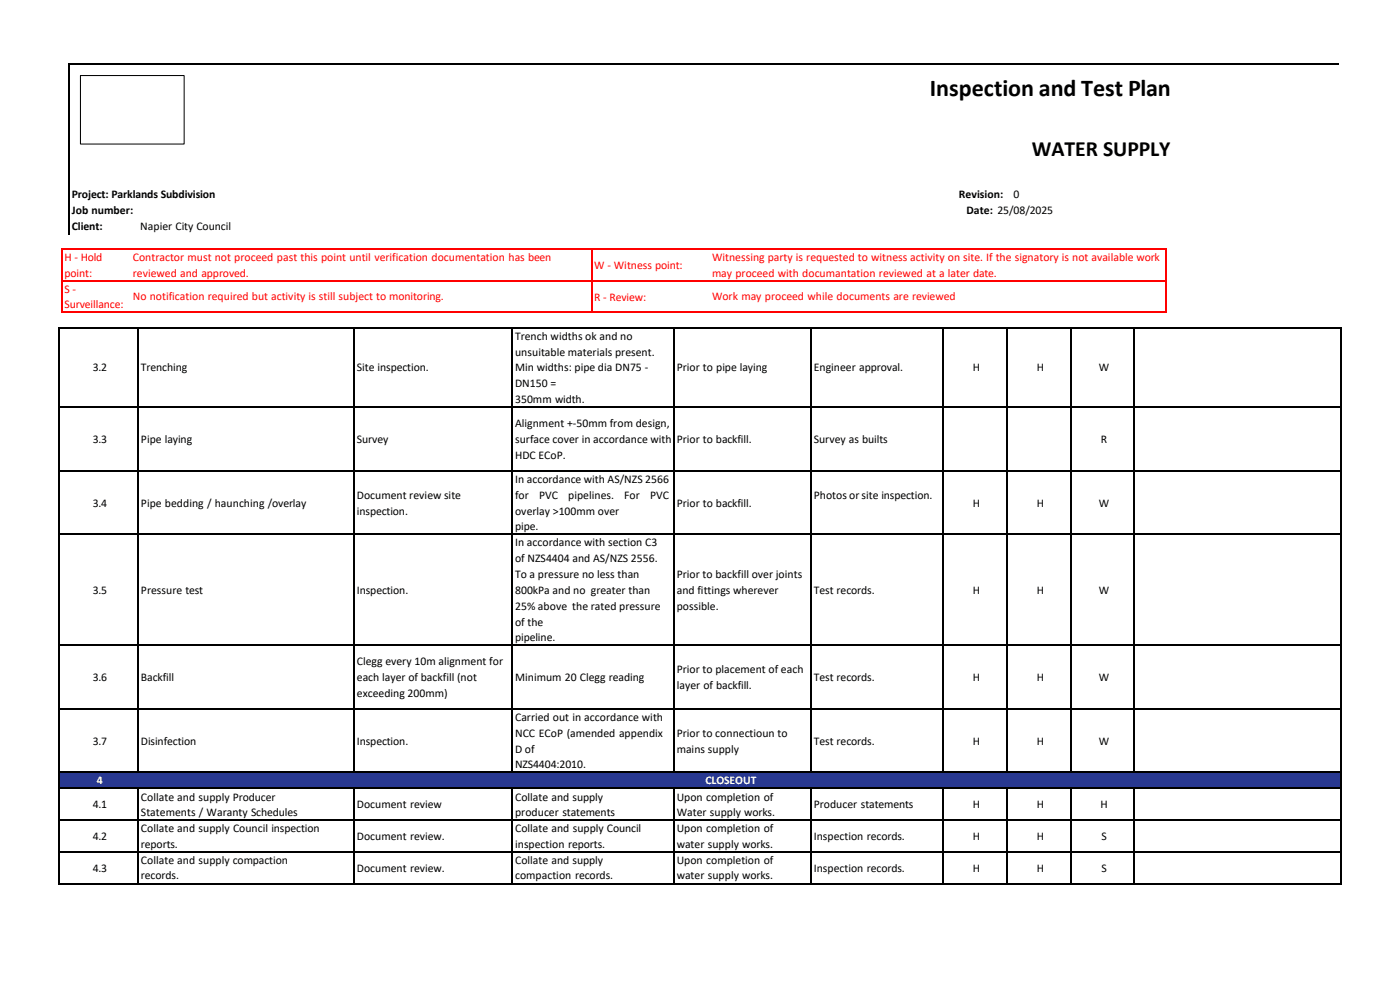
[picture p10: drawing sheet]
<svg xmlns="http://www.w3.org/2000/svg" width="420mm" height="297mm" viewBox="0 0 420 297" stroke-linecap="round" stroke-linejoin="round" font-family="sans-serif">
<defs><g id="words">
<text font-size="7.2" x="278.9" y="28.7">Inspection and Test Plan</text>
<text font-size="6.5" x="309.5" y="46.8">WATER SUPPLY</text>
<g font-size="3.5">
<text x="21.5" y="59.4">Project: Parklands Subdivision</text>
<text x="287.7" y="59.4">Revision:</text>
<text x="304" y="59.4">0</text>
<text x="21.5" y="64.3">Job number:</text>
<text x="290" y="64.3">Date: 25/08/2025</text>
<text x="21.5" y="69">Client:</text>
<text x="42.1" y="69">Napier City Council</text>
<text x="154.5" y="101.8">Trench widths ok and no</text>
<text x="154.5" y="106.6">unsuitable materials present.</text>
<text x="27.8" y="111.3">3.2</text>
<text x="42.3" y="111.3">Trenching</text>
<text x="107.1" y="111.4">Site inspection.</text>
<text x="154.5" y="111.4">Min widths: pipe dia DN75 -</text>
<text x="203" y="111.4">Prior to pipe laying</text>
<text x="244.1" y="111.3">Engineer approval.</text>
<text x="291.9" y="111.3">H</text>
<text x="311" y="111.3">H</text>
<text x="329.6" y="111.3">W</text>
<text x="154.5" y="116.1">DN150 =</text>
<text x="154.5" y="120.7">350mm width.</text>
<text x="154.5" y="127.9">Alignment +-50mm from design,</text>
<text x="27.8" y="132.8">3.3</text>
<text x="42.3" y="132.8">Pipe laying</text>
<text x="107.1" y="132.8">Survey</text>
<text x="154.5" y="132.8">surface cover in accordance with</text>
<text x="154.5" y="137.5">HDC ECoP.</text>
<text x="203" y="132.8">Prior to backfill.</text>
<text x="244.1" y="132.8">Survey as builts</text>
<text x="330.2" y="132.8">R</text>
<text x="107.1" y="149.5">Document review site</text>
<text x="154.5" y="144.7">In accordance with AS/NZS 2566</text>
<text x="154.5" y="149.5">for</text>
<text x="161.7" y="149.5">PVC</text>
<text x="170.4" y="149.5">pipelines.</text>
<text x="187.3" y="149.5">For</text>
<text x="195" y="149.5">PVC</text>
<text x="244.1" y="149.5">Photos or site inspection.</text>
<text x="27.8" y="151.8">3.4</text>
<text x="42.3" y="151.8">Pipe bedding / haunching /overlay</text>
<text x="107.1" y="154.2">inspection.</text>
<text x="154.5" y="154.2">overlay &gt;100mm over</text>
<text x="203" y="151.8">Prior to backfill.</text>
<text x="291.9" y="151.8">H</text>
<text x="311" y="151.8">H</text>
<text x="329.6" y="151.8">W</text>
<text x="154.5" y="158.8">pipe.</text>
<text x="154.5" y="163.7">In accordance with section C3</text>
<text x="154.5" y="168.5">of NZS4404 and AS/NZS 2556.</text>
<text x="154.5" y="173.3">To a pressure no less than</text>
<text x="203" y="173.3">Prior to backfill over joints</text>
<text x="27.8" y="178">3.5</text>
<text x="42.3" y="178">Pressure test</text>
<text x="107.1" y="178">Inspection.</text>
<text x="154.5" y="178">800kPa and no greater than</text>
<text x="203" y="178">and fittings wherever</text>
<text x="244.1" y="178">Test records.</text>
<text x="291.9" y="178">H</text>
<text x="311" y="178">H</text>
<text x="329.6" y="178">W</text>
<text x="154.5" y="182.8">25% above the rated pressure</text>
<text x="203" y="182.8">possible.</text>
<text x="154.5" y="187.6">of the</text>
<text x="154.5" y="192.2">pipeline.</text>
<text x="107.1" y="199.4">Clegg every 10m alignment for</text>
<text x="203" y="201.9">Prior to placement of each</text>
<text x="27.8" y="204.2">3.6</text>
<text x="42.3" y="204.2">Backfill</text>
<text x="107.1" y="204.2">each layer of backfill (not</text>
<text x="107.1" y="209">exceeding 200mm)</text>
<text x="154.5" y="204.2">Minimum 20 Clegg reading</text>
<text x="203" y="206.7">layer of backfill.</text>
<text x="244.1" y="204.2">Test records.</text>
<text x="291.9" y="204.2">H</text>
<text x="311" y="204.2">H</text>
<text x="329.6" y="204.2">W</text>
<text x="154.5" y="216.1">Carried out in accordance with</text>
<text x="154.5" y="220.9">NCC ECoP (amended appendix</text>
<text x="203" y="220.9">Prior to connectioun to</text>
<text x="27.8" y="223.3">3.7</text>
<text x="42.3" y="223.3">Disinfection</text>
<text x="107.1" y="223.3">Inspection.</text>
<text x="154.5" y="225.7">D of</text>
<text x="203" y="225.7">mains supply</text>
<text x="244.1" y="223.3">Test records.</text>
<text x="291.9" y="223.3">H</text>
<text x="311" y="223.3">H</text>
<text x="329.6" y="223.3">W</text>
<text x="154.5" y="230.2">NZS4404:2010.</text>
<text x="42.3" y="240">Collate and supply Producer</text>
<text x="154.5" y="240">Collate and supply</text>
<text x="203" y="240">Upon completion of</text>
<text x="27.8" y="242.3">4.1</text>
<text x="42.3" y="244.6">Statements / Waranty Schedules</text>
<text x="107.1" y="242.3">Document review</text>
<text x="154.5" y="244.6">producer statements</text>
<text x="203" y="244.6">Water supply works.</text>
<text x="244.1" y="242.3">Producer statements</text>
<text x="291.9" y="242.3">H</text>
<text x="311" y="242.3">H</text>
<text x="330.1" y="242.3">H</text>
<text x="27.8" y="251.8">4.2</text>
<text x="42.3" y="249.5">Collate and supply Council inspection</text>
<text x="107.1" y="251.8">Document review.</text>
<text x="154.5" y="249.5">Collate and supply Council</text>
<text x="203" y="249.5">Upon completion of</text>
<text x="244.1" y="251.8">Inspection records.</text>
<text x="291.9" y="251.8">H</text>
<text x="311" y="251.8">H</text>
<text x="330.4" y="251.8">S</text>
<text x="42.3" y="254.1">reports.</text>
<text x="154.5" y="254.1">inspection reports.</text>
<text x="203" y="254.1">water supply works.</text>
<text x="27.8" y="261.3">4.3</text>
<text x="42.3" y="259">Collate and supply compaction</text>
<text x="42.3" y="263.6">records.</text>
<text x="107.1" y="261.3">Document review.</text>
<text x="154.5" y="259">Collate and supply</text>
<text x="154.5" y="263.6">compaction records.</text>
<text x="203" y="259">Upon completion of</text>
<text x="203" y="263.6">water supply works.</text>
<text x="244.1" y="261.3">Inspection records.</text>
<text x="291.9" y="261.3">H</text>
<text x="311" y="261.3">H</text>
<text x="330.4" y="261.3">S</text>
</g>
<g font-size="3.5" fill="#f00">
<text x="19.3" y="78.4">H - Hold</text>
<text x="19.3" y="83">point:</text>
<text x="39.8" y="78.3">Contractor must not proceed past this point until verification documentation has been</text>
<text x="39.8" y="83">reviewed and approved.</text>
<text x="178.2" y="80.8">W - Witness point:</text>
<text x="213.6" y="78.3">Witnessing party is requested to witness activity on site. If the signatory is not available work</text>
<text x="213.6" y="83">may proceed with documantation reviewed at a later date.</text>
<text x="19.3" y="87.8">S -</text>
<text x="39.8" y="90">No notification required but activity is still subject to monitoring.</text>
<text x="213.6" y="90">Work may proceed while documents are reviewed</text>
<text x="19.3" y="92.2">Surveillance:</text>
<text x="178.2" y="90.1">R - Review:</text>
</g>
<g font-size="3.5" fill="#fff">
<text x="29.1" y="235">4</text>
<text x="211.6" y="235">CLOSEOUT</text>
</g>
</g></defs>
<g fill="#000">
<path d="M20.6 19h.4v.3h-.4z" fill-rule="evenodd"/>
<path d="M20.6 19h.4v.3h-.4z" fill-rule="evenodd"/>
</g>
<path d="M20.8 19.3v50.9M21 19.2h380.5" fill="none" stroke="#000" stroke-width=".34"/>
<path d="M24.1 22.6h31.1v20.6h-31.1z" fill-rule="evenodd" fill="#fff"/>
<path d="M24.1 22.6h31.1v20.6h-31.1z" fill="none" stroke="#000" stroke-width=".3"/>
<g fill="#f00">
<path d="M18.4 74.6h.3v.3h-.3z" fill-rule="evenodd"/>
<path d="M18.4 74.6h.3v.3h-.3z" fill-rule="evenodd"/>
</g>
<path d="M18.7 74.8h20" fill="none" stroke="#f00" stroke-width=".34"/>
<path d="M38.7 74.6h.4v.3h-.4z" fill-rule="evenodd" fill="#f00"/>
<path d="M39.1 74.8h138.2" fill="none" stroke="#f00" stroke-width=".34"/>
<path d="M177.3 74.6h.3v.3h-.3z" fill-rule="evenodd" fill="#f00"/>
<path d="M177.6 74.8h31.8" fill="none" stroke="#f00" stroke-width=".34"/>
<path d="M209.4 74.6h.3v.3h-.3z" fill-rule="evenodd" fill="#f00"/>
<path d="M209.7 74.8h140" fill="none" stroke="#f00" stroke-width=".34"/>
<g fill="#f00">
<path d="M349.7 74.6h.3v.3h-.3z" fill-rule="evenodd"/>
<path d="M349.7 74.6h.3v.3h-.3z" fill-rule="evenodd"/>
</g>
<path d="M18.5 74.9v9.2M177.5 74.9v9.2M349.9 74.9v9.2" fill="none" stroke="#f00" stroke-width=".34"/>
<path d="M18.4 84.1h.3v.4h-.3z" fill-rule="evenodd" fill="#f00"/>
<path d="M18.7 84.3h20" fill="none" stroke="#f00" stroke-width=".34"/>
<path d="M38.7 84.1h.4v.4h-.4z" fill-rule="evenodd" fill="#f00"/>
<path d="M39.1 84.3h138.2" fill="none" stroke="#f00" stroke-width=".34"/>
<path d="M177.3 84.1h.3v.4h-.3z" fill-rule="evenodd" fill="#f00"/>
<path d="M177.6 84.3h31.8" fill="none" stroke="#f00" stroke-width=".34"/>
<path d="M209.4 84.1h.3v.4h-.3z" fill-rule="evenodd" fill="#f00"/>
<path d="M209.7 84.3h140" fill="none" stroke="#f00" stroke-width=".34"/>
<path d="M349.7 84.1h.3v.4h-.3z" fill-rule="evenodd" fill="#f00"/>
<path d="M18.5 84.5v8.8" fill="none" stroke="#f00" stroke-width=".34"/>
<g fill="#f00">
<path d="M18.4 93.3h.3v.4h-.3z" fill-rule="evenodd"/>
<path d="M18.4 93.3h.3v.4h-.3z" fill-rule="evenodd"/>
</g>
<path d="M18.7 93.5h20" fill="none" stroke="#f00" stroke-width=".34"/>
<path d="M38.5 93.3h.3v.4h-.3z" fill-rule="evenodd" fill="#f00"/>
<path d="M38.8 93.5h138.5M177.5 84.5v8.8" fill="none" stroke="#f00" stroke-width=".34"/>
<path d="M177.3 93.3h.3v.4h-.3z" fill-rule="evenodd" fill="#f00"/>
<path d="M177.6 93.5h31.8" fill="none" stroke="#f00" stroke-width=".34"/>
<path d="M209.1 93.3h.3v.4h-.3z" fill-rule="evenodd" fill="#f00"/>
<path d="M209.4 93.5h140.3M349.9 84.5v8.8" fill="none" stroke="#f00" stroke-width=".34"/>
<g fill="#f00">
<path d="M349.7 93.3h.3v.4h-.3z" fill-rule="evenodd"/>
<path d="M349.7 93.3h.3v.4h-.3z" fill-rule="evenodd"/>
</g>
<g fill="#000">
<path d="M17.5 98h.3v.4h-.3z" fill-rule="evenodd"/>
<path d="M17.5 98h.3v.4h-.3z" fill-rule="evenodd"/>
<path d="M41.3 98h.4v.4h-.4z" fill-rule="evenodd"/>
<path d="M106.1 98h.3v.4h-.3z" fill-rule="evenodd"/>
<path d="M153.6 98h.3v.4h-.3z" fill-rule="evenodd"/>
<path d="M202 98h.4v.4h-.4z" fill-rule="evenodd"/>
<path d="M243.1 98h.4v.4h-.4z" fill-rule="evenodd"/>
<path d="M282.8 98h.3v.4h-.3z" fill-rule="evenodd"/>
<path d="M301.9 98h.4v.4h-.4z" fill-rule="evenodd"/>
<path d="M321 98h.3v.4h-.3z" fill-rule="evenodd"/>
<path d="M340.1 98h.3v.4h-.3z" fill-rule="evenodd"/>
<path d="M402.2 98h.3v.4h-.3z" fill-rule="evenodd"/>
<path d="M402.2 98h.3v.4h-.3z" fill-rule="evenodd"/>
<path d="M17.5 121.9h.3v.3h-.3z" fill-rule="evenodd"/>
<path d="M41.3 121.9h.4v.3h-.4z" fill-rule="evenodd"/>
<path d="M106.1 121.9h.3v.3h-.3z" fill-rule="evenodd"/>
<path d="M153.6 121.9h.3v.3h-.3z" fill-rule="evenodd"/>
<path d="M202 121.9h.4v.3h-.4z" fill-rule="evenodd"/>
<path d="M243.1 121.9h.4v.3h-.4z" fill-rule="evenodd"/>
<path d="M282.8 121.9h.3v.3h-.3z" fill-rule="evenodd"/>
<path d="M301.9 121.9h.4v.3h-.4z" fill-rule="evenodd"/>
<path d="M321 121.9h.3v.3h-.3z" fill-rule="evenodd"/>
<path d="M340.1 121.9h.3v.3h-.3z" fill-rule="evenodd"/>
<path d="M402.2 121.9h.3v.3h-.3z" fill-rule="evenodd"/>
<path d="M17.5 140.9h.3v.3h-.3z" fill-rule="evenodd"/>
<path d="M41.3 140.9h.4v.3h-.4z" fill-rule="evenodd"/>
<path d="M106.1 140.9h.3v.3h-.3z" fill-rule="evenodd"/>
<path d="M153.6 140.9h.3v.3h-.3z" fill-rule="evenodd"/>
<path d="M202 140.9h.4v.3h-.4z" fill-rule="evenodd"/>
<path d="M243.1 140.9h.4v.3h-.4z" fill-rule="evenodd"/>
<path d="M282.8 140.9h.3v.3h-.3z" fill-rule="evenodd"/>
<path d="M301.9 140.9h.4v.3h-.4z" fill-rule="evenodd"/>
<path d="M321 140.9h.3v.3h-.3z" fill-rule="evenodd"/>
<path d="M340.1 140.9h.3v.3h-.3z" fill-rule="evenodd"/>
<path d="M402.2 140.9h.3v.3h-.3z" fill-rule="evenodd"/>
<path d="M17.5 160h.3v.3h-.3z" fill-rule="evenodd"/>
<path d="M41.3 160h.4v.3h-.4z" fill-rule="evenodd"/>
<path d="M106.1 160h.3v.3h-.3z" fill-rule="evenodd"/>
<path d="M153.6 160h.3v.3h-.3z" fill-rule="evenodd"/>
<path d="M202 160h.4v.3h-.4z" fill-rule="evenodd"/>
<path d="M243.1 160h.4v.3h-.4z" fill-rule="evenodd"/>
<path d="M282.8 160h.3v.3h-.3z" fill-rule="evenodd"/>
<path d="M301.9 160h.4v.3h-.4z" fill-rule="evenodd"/>
<path d="M321 160h.3v.3h-.3z" fill-rule="evenodd"/>
<path d="M340.1 160h.3v.3h-.3z" fill-rule="evenodd"/>
<path d="M402.2 160h.3v.3h-.3z" fill-rule="evenodd"/>
<path d="M17.5 193.3h.3v.4h-.3z" fill-rule="evenodd"/>
<path d="M41.3 193.3h.4v.4h-.4z" fill-rule="evenodd"/>
<path d="M106.1 193.3h.3v.4h-.3z" fill-rule="evenodd"/>
<path d="M153.6 193.3h.3v.4h-.3z" fill-rule="evenodd"/>
<path d="M202 193.3h.4v.4h-.4z" fill-rule="evenodd"/>
<path d="M243.1 193.3h.4v.4h-.4z" fill-rule="evenodd"/>
<path d="M282.8 193.3h.3v.4h-.3z" fill-rule="evenodd"/>
<path d="M301.9 193.3h.4v.4h-.4z" fill-rule="evenodd"/>
<path d="M321 193.3h.3v.4h-.3z" fill-rule="evenodd"/>
<path d="M340.1 193.3h.3v.4h-.3z" fill-rule="evenodd"/>
<path d="M402.2 193.3h.3v.4h-.3z" fill-rule="evenodd"/>
<path d="M17.5 212.3h.3v.4h-.3z" fill-rule="evenodd"/>
<path d="M41.3 212.3h.4v.4h-.4z" fill-rule="evenodd"/>
<path d="M106.1 212.3h.3v.4h-.3z" fill-rule="evenodd"/>
<path d="M153.6 212.3h.3v.4h-.3z" fill-rule="evenodd"/>
<path d="M202 212.3h.4v.4h-.4z" fill-rule="evenodd"/>
<path d="M243.1 212.3h.4v.4h-.4z" fill-rule="evenodd"/>
<path d="M282.8 212.3h.3v.4h-.3z" fill-rule="evenodd"/>
<path d="M301.9 212.3h.4v.4h-.4z" fill-rule="evenodd"/>
<path d="M321 212.3h.3v.4h-.3z" fill-rule="evenodd"/>
<path d="M340.1 212.3h.3v.4h-.3z" fill-rule="evenodd"/>
<path d="M402.2 212.3h.3v.4h-.3z" fill-rule="evenodd"/>
</g>
<g fill="none" stroke="#000" stroke-width=".34">
<path d="M17.7 98.4v23.5M17.8 98.2h23.5M41.5 98.4v23.5M41.7 98.2h64.4M106.3 98.4v23.5M106.4 98.2h47.2M153.7 98.4v23.5M153.9 98.2h48.1M202.2 98.4v23.5M202.4 98.2h40.7M243.3 98.4v23.5M243.5 98.2h39.3"/>
<path d="M282.9 98.4v23.5M283.1 98.2h18.8M302.1 98.4v23.5M302.3 98.2h18.7M321.2 98.4v23.5M321.3 98.2h18.8M340.3 98.4v23.5M340.4 98.2h61.8M402.3 98.4v23.5M17.7 122.2v18.7M17.8 122h23.5M41.5 122.2v18.7"/>
<path d="M41.7 122h64.4M106.3 122.2v18.7M106.4 122h47.2M153.7 122.2v18.7M153.9 122h48.1M202.2 122.2v18.7M202.4 122h40.7M243.3 122.2v18.7M243.5 122h39.3M282.9 122.2v18.7M283.1 122h18.8M302.1 122.2v18.7"/>
<path d="M302.3 122h18.7M321.2 122.2v18.7M321.3 122h18.8M340.3 122.2v18.7M340.4 122h61.8M402.3 122.2v18.7M17.7 141.2v18.8M17.8 141.1h23.5M41.5 141.2v18.8M41.7 141.1h64.4M106.3 141.2v18.8M106.4 141.1h47.2"/>
<path d="M153.7 141.2v18.8M153.9 141.1h48.1M202.2 141.2v18.8M202.4 141.1h40.7M243.3 141.2v18.8M243.5 141.1h39.3M282.9 141.2v18.8M283.1 141.1h18.8M302.1 141.2v18.8M302.3 141.1h18.7M321.2 141.2v18.8M321.3 141.1h18.8"/>
<path d="M340.3 141.2v18.8M340.4 141.1h61.8M402.3 141.2v18.8M17.7 160.3v33M17.8 160.1h23.5M41.5 160.3v33M41.7 160.1h64.4M106.3 160.3v33M106.4 160.1h47.2M153.7 160.3v33M153.9 160.1h48.1M202.2 160.3v33"/>
<path d="M202.4 160.1h40.7M243.3 160.3v33M243.5 160.1h39.3M282.9 160.3v33M283.1 160.1h18.8M302.1 160.3v33M302.3 160.1h18.7M321.2 160.3v33M321.3 160.1h18.8M340.3 160.3v33M340.4 160.1h61.8M402.3 160.3v33"/>
<path d="M17.7 193.7v18.6M17.8 193.5h23.5M41.5 193.7v18.6M41.7 193.5h64.4M106.3 193.7v18.6M106.4 193.5h47.2M153.7 193.7v18.6M153.9 193.5h48.1M202.2 193.7v18.6M202.4 193.5h40.7M243.3 193.7v18.6M243.5 193.5h39.3"/>
<path d="M282.9 193.7v18.6M283.1 193.5h18.8M302.1 193.7v18.6M302.3 193.5h18.7M321.2 193.7v18.6M321.3 193.5h18.8M340.3 193.7v18.6M340.4 193.5h61.8M402.3 193.7v18.6M17.7 212.7v18.7M17.8 212.5h23.5M41.5 212.7v18.7"/>
<path d="M41.7 212.5h64.4M106.3 212.7v18.7M106.4 212.5h47.2M153.7 212.7v18.7M153.9 212.5h48.1M202.2 212.7v18.7M202.4 212.5h40.7M243.3 212.7v18.7M243.5 212.5h39.3M282.9 212.7v18.7M283.1 212.5h18.8M302.1 212.7v18.7"/>
<path d="M302.3 212.5h18.7M321.2 212.7v18.7M321.3 212.5h18.8M340.3 212.7v18.7M340.4 212.5h61.8M402.3 212.7v18.7"/>
</g>
<g fill="#283891">
<path d="M17.9 231.8h23.6v4.4h-23.6z" fill-rule="evenodd"/>
<path d="M17.9 231.8h23.6v4h-23.6z" fill-rule="evenodd"/>
<path d="M41.5 231.8h64.8v4.4h-64.8z" fill-rule="evenodd"/>
<path d="M41.5 231.8h64.8v3.6h-64.8z" fill-rule="evenodd"/>
<path d="M106.3 231.8h47.5v4.4h-47.5z" fill-rule="evenodd"/>
<path d="M106.3 231.8h47.5v3.6h-47.5z" fill-rule="evenodd"/>
<path d="M153.8 231.8h48.5v4.4h-48.5z" fill-rule="evenodd"/>
<path d="M153.8 231.8h48.5v3.6h-48.5z" fill-rule="evenodd"/>
<path d="M202.3 231.8h41v4.4h-41z" fill-rule="evenodd"/>
<path d="M202.3 231.8h41v4h-41z" fill-rule="evenodd"/>
<path d="M243.3 231.8h39.6v4.4h-39.6z" fill-rule="evenodd"/>
<path d="M243.3 231.8h39.6v3.6h-39.6z" fill-rule="evenodd"/>
<path d="M282.9 231.8h19.2v4.4h-19.2z" fill-rule="evenodd"/>
<path d="M282.9 231.8h19.2v3.6h-19.2z" fill-rule="evenodd"/>
<path d="M302.1 231.8h19.1v4.4h-19.1z" fill-rule="evenodd"/>
<path d="M302.1 231.8h19.1v3.6h-19.1z" fill-rule="evenodd"/>
<path d="M321.2 231.8h19.1v4.4h-19.1z" fill-rule="evenodd"/>
<path d="M321.2 231.8h19.1v3.6h-19.1z" fill-rule="evenodd"/>
<path d="M340.3 231.8h61.9v4.4h-61.9z" fill-rule="evenodd"/>
<path d="M340.3 231.8h61.9v3.6h-61.9z" fill-rule="evenodd"/>
</g>
<g fill="#000">
<path d="M17.5 231.4h.3v.3h-.3z" fill-rule="evenodd"/>
<path d="M17.5 236.2h.3v.3h-.3z" fill-rule="evenodd"/>
<path d="M41.3 231.4h.4v.3h-.4z" fill-rule="evenodd"/>
<path d="M41.3 236.2h.4v.3h-.4z" fill-rule="evenodd"/>
<path d="M41.7 231.4h.3v.3h-.3z" fill-rule="evenodd"/>
<path d="M41.7 236.2h.3v.3h-.3z" fill-rule="evenodd"/>
<path d="M106.1 231.4h.3v.3h-.3z" fill-rule="evenodd"/>
<path d="M106.1 236.2h.3v.3h-.3z" fill-rule="evenodd"/>
<path d="M106.4 231.4h.4v.3h-.4z" fill-rule="evenodd"/>
<path d="M106.4 236.2h.4v.3h-.4z" fill-rule="evenodd"/>
<path d="M153.6 231.4h.3v.3h-.3z" fill-rule="evenodd"/>
<path d="M153.6 236.2h.3v.3h-.3z" fill-rule="evenodd"/>
<path d="M153.9 231.4h.3v.3h-.3z" fill-rule="evenodd"/>
<path d="M153.9 236.2h.3v.3h-.3z" fill-rule="evenodd"/>
<path d="M202 231.4h.4v.3h-.4z" fill-rule="evenodd"/>
<path d="M202 236.2h.4v.3h-.4z" fill-rule="evenodd"/>
<path d="M202.4 231.4h.3v.3h-.3z" fill-rule="evenodd"/>
<path d="M202.4 236.2h.3v.3h-.3z" fill-rule="evenodd"/>
<path d="M243.1 231.4h.4v.3h-.4z" fill-rule="evenodd"/>
<path d="M243.1 236.2h.4v.3h-.4z" fill-rule="evenodd"/>
<path d="M243.5 231.4h.3v.3h-.3z" fill-rule="evenodd"/>
<path d="M243.5 236.2h.3v.3h-.3z" fill-rule="evenodd"/>
<path d="M282.8 231.4h.3v.3h-.3z" fill-rule="evenodd"/>
<path d="M282.8 236.2h.3v.3h-.3z" fill-rule="evenodd"/>
<path d="M283.1 231.4h.4v.3h-.4z" fill-rule="evenodd"/>
<path d="M283.1 236.2h.4v.3h-.4z" fill-rule="evenodd"/>
<path d="M301.9 231.4h.4v.3h-.4z" fill-rule="evenodd"/>
<path d="M301.9 236.2h.4v.3h-.4z" fill-rule="evenodd"/>
<path d="M302.3 231.4h.3v.3h-.3z" fill-rule="evenodd"/>
<path d="M302.3 236.2h.3v.3h-.3z" fill-rule="evenodd"/>
<path d="M321 231.4h.3v.3h-.3z" fill-rule="evenodd"/>
<path d="M321 236.2h.3v.3h-.3z" fill-rule="evenodd"/>
<path d="M321.3 231.4h.4v.3h-.4z" fill-rule="evenodd"/>
<path d="M321.3 236.2h.4v.3h-.4z" fill-rule="evenodd"/>
<path d="M340.1 231.4h.3v.3h-.3z" fill-rule="evenodd"/>
<path d="M340.1 236.2h.3v.3h-.3z" fill-rule="evenodd"/>
<path d="M340.4 231.4h.4v.3h-.4z" fill-rule="evenodd"/>
<path d="M340.4 236.2h.4v.3h-.4z" fill-rule="evenodd"/>
<path d="M402.2 231.4h.3v.3h-.3z" fill-rule="evenodd"/>
<path d="M402.2 236.2h.3v.3h-.3z" fill-rule="evenodd"/>
<path d="M17.5 245.7h.3v.3h-.3z" fill-rule="evenodd"/>
<path d="M17.5 255.2h.3v.4h-.3z" fill-rule="evenodd"/>
<path d="M41.3 245.7h.4v.3h-.4z" fill-rule="evenodd"/>
<path d="M41.3 255.2h.4v.4h-.4z" fill-rule="evenodd"/>
<path d="M106.1 245.7h.3v.3h-.3z" fill-rule="evenodd"/>
<path d="M106.1 255.2h.3v.4h-.3z" fill-rule="evenodd"/>
<path d="M153.6 245.7h.3v.3h-.3z" fill-rule="evenodd"/>
<path d="M153.6 255.2h.3v.4h-.3z" fill-rule="evenodd"/>
<path d="M202 245.7h.4v.3h-.4z" fill-rule="evenodd"/>
<path d="M202 255.2h.4v.4h-.4z" fill-rule="evenodd"/>
<path d="M243.1 245.7h.4v.3h-.4z" fill-rule="evenodd"/>
<path d="M243.1 255.2h.4v.4h-.4z" fill-rule="evenodd"/>
<path d="M282.8 245.7h.3v.3h-.3z" fill-rule="evenodd"/>
<path d="M282.8 255.2h.3v.4h-.3z" fill-rule="evenodd"/>
<path d="M301.9 245.7h.4v.3h-.4z" fill-rule="evenodd"/>
<path d="M301.9 255.2h.4v.4h-.4z" fill-rule="evenodd"/>
<path d="M321 245.7h.3v.3h-.3z" fill-rule="evenodd"/>
<path d="M321 255.2h.3v.4h-.3z" fill-rule="evenodd"/>
<path d="M340.1 245.7h.3v.3h-.3z" fill-rule="evenodd"/>
<path d="M340.1 255.2h.3v.4h-.3z" fill-rule="evenodd"/>
<path d="M402.2 245.7h.3v.3h-.3z" fill-rule="evenodd"/>
<path d="M402.2 255.2h.3v.4h-.3z" fill-rule="evenodd"/>
<path d="M17.5 264.7h.3v.4h-.3z" fill-rule="evenodd"/>
<path d="M17.5 264.7h.3v.4h-.3z" fill-rule="evenodd"/>
<path d="M41.3 264.7h.4v.4h-.4z" fill-rule="evenodd"/>
<path d="M106.1 264.7h.3v.4h-.3z" fill-rule="evenodd"/>
<path d="M153.6 264.7h.3v.4h-.3z" fill-rule="evenodd"/>
<path d="M202 264.7h.4v.4h-.4z" fill-rule="evenodd"/>
<path d="M243.1 264.7h.4v.4h-.4z" fill-rule="evenodd"/>
<path d="M282.8 264.7h.3v.4h-.3z" fill-rule="evenodd"/>
<path d="M301.9 264.7h.4v.4h-.4z" fill-rule="evenodd"/>
<path d="M321 264.7h.3v.4h-.3z" fill-rule="evenodd"/>
<path d="M340.1 264.7h.3v.4h-.3z" fill-rule="evenodd"/>
<path d="M402.2 264.7h.3v.4h-.3z" fill-rule="evenodd"/>
<path d="M402.2 264.7h.3v.4h-.3z" fill-rule="evenodd"/>
</g>
<g fill="none" stroke="#000" stroke-width=".34">
<path d="M17.7 231.7v4.5M17.7 236.5v9.2M17.8 231.6h23.5M17.8 236.3h23.5M41.5 236.5v9.2M42 231.6h64.1M42 236.3h64.1M106.3 236.5v9.2M106.8 231.6h46.8M106.8 236.3h46.8M153.7 236.5v9.2M154.2 231.6h47.8"/>
<path d="M154.2 236.3h47.8M202.2 236.5v9.2M202.7 231.6h40.4M202.7 236.3h40.4M243.3 236.5v9.2M243.8 231.6h39M243.8 236.3h39M282.9 236.5v9.2M283.5 231.6h18.4M283.5 236.3h18.4M302.1 236.5v9.2M302.6 231.6h18.4"/>
<path d="M302.6 236.3h18.4M321.2 236.5v9.2M321.7 231.6h18.4M321.7 236.3h18.4M340.3 236.5v9.2M340.8 231.6h61.4M340.8 236.3h61.4M402.3 231.7v4.5M402.3 236.5v9.2M17.7 246v9.2M17.7 255.6v9.1M17.8 245.9h23.5"/>
<path d="M17.8 255.4h23.5M41.5 246v9.2M41.5 255.6v9.1M41.7 245.9h64.4M41.7 255.4h64.4M106.3 246v9.2M106.3 255.6v9.1M106.4 245.9h47.2M106.4 255.4h47.2M153.7 246v9.2M153.7 255.6v9.1M153.9 245.9h48.1"/>
<path d="M153.9 255.4h48.1M202.2 246v9.2M202.2 255.6v9.1M202.4 245.9h40.7M202.4 255.4h40.7M243.3 246v9.2M243.3 255.6v9.1M243.5 245.9h39.3M243.5 255.4h39.3M282.9 246v9.2M282.9 255.6v9.1M283.1 245.9h18.8"/>
<path d="M283.1 255.4h18.8M302.1 246v9.2M302.1 255.6v9.1M302.3 245.9h18.7M302.3 255.4h18.7M321.2 246v9.2M321.2 255.6v9.1M321.3 245.9h18.8M321.3 255.4h18.8M340.3 246v9.2M340.3 255.6v9.1M340.4 245.9h61.8"/>
<path d="M340.4 255.4h61.8M402.3 246v9.2M402.3 255.6v9.1M17.8 264.9h23.5M41.7 264.9h64.4M106.4 264.9h47.2M153.9 264.9h48.1M202.4 264.9h40.7M243.5 264.9h39.3M283.1 264.9h18.8M302.3 264.9h18.7M321.3 264.9h18.8"/>
<path d="M340.4 264.9h61.8"/>
</g>
<use href="#words"/>
</svg>
